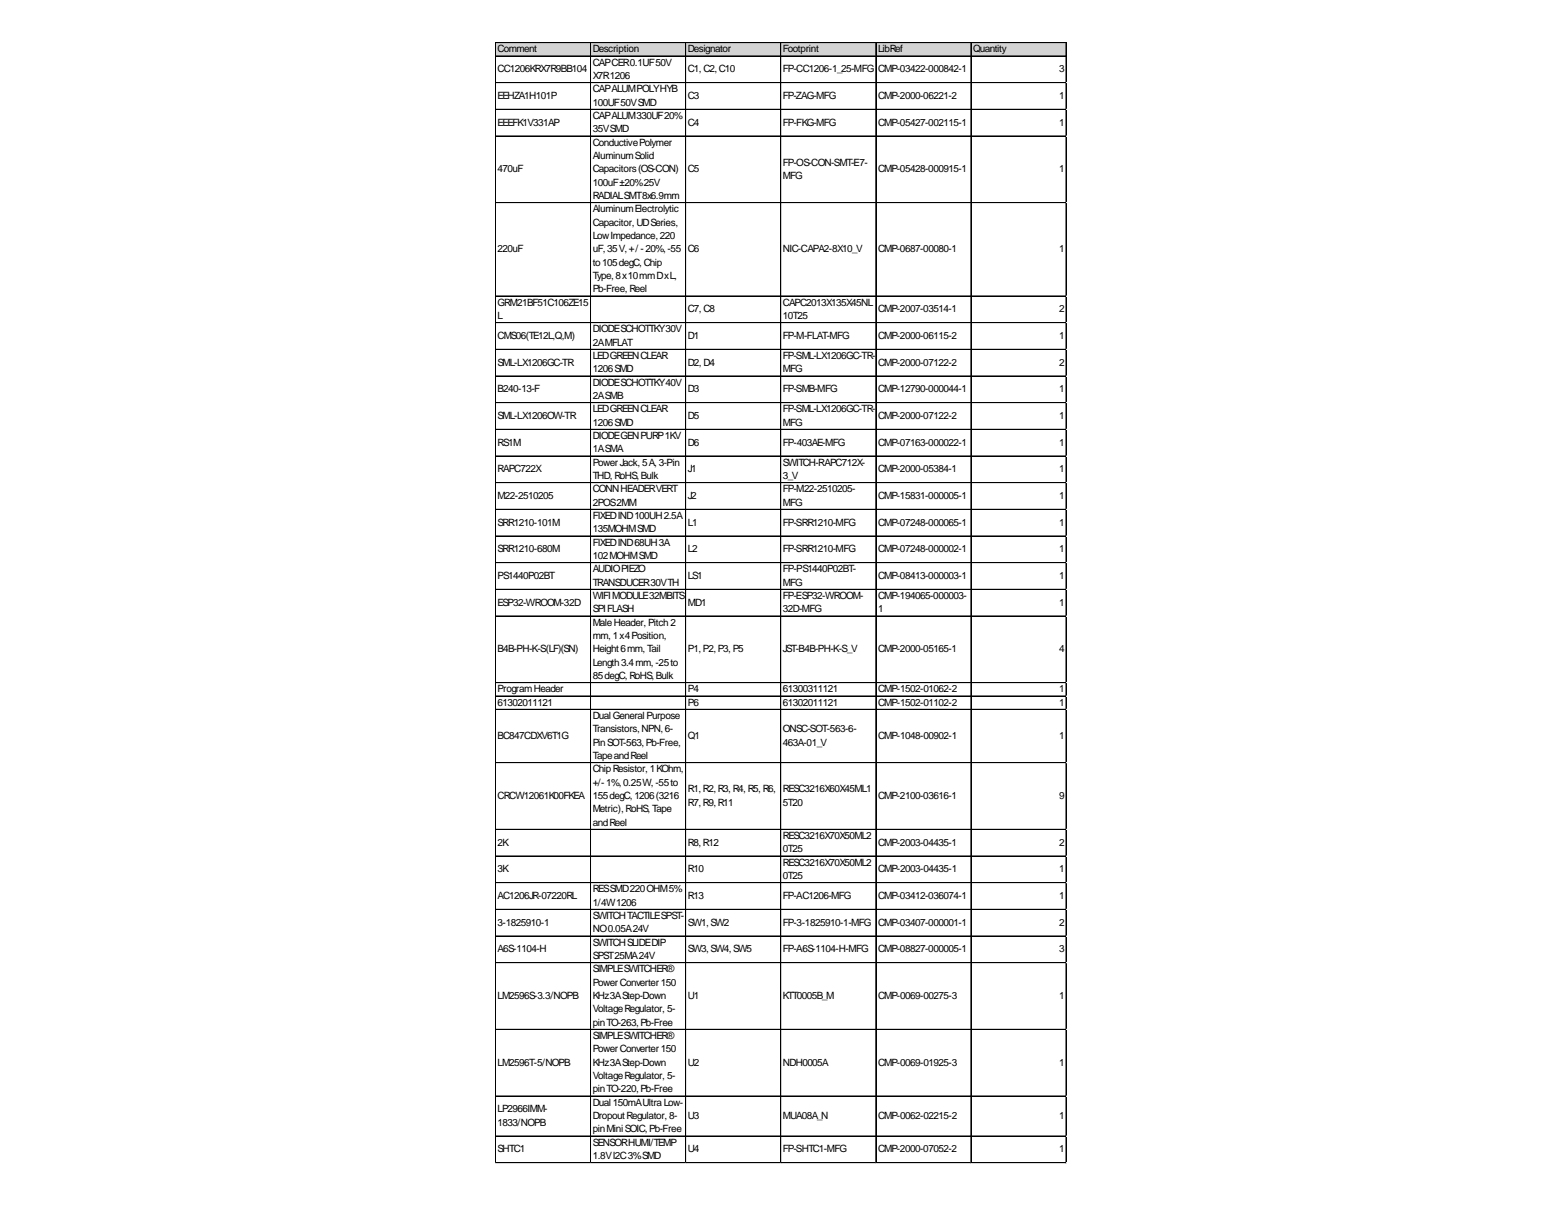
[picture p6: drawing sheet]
<svg xmlns="http://www.w3.org/2000/svg" width="279mm" height="216mm" viewBox="0 0 279 216" stroke-linecap="round" stroke-linejoin="round" font-family="sans-serif">
<defs><g id="words">
<g font-size="1.8">
<text x="88.9" y="9.3">Comment</text>
<text x="105.9" y="9.3">Description</text>
<text x="105.9" y="11.7">CAPCER0.1UF50V</text>
<text x="122.9" y="9.3">Designator</text>
<text x="139.9" y="9.3">Footprint</text>
<text x="156.9" y="9.3">LibRef</text>
<text x="173.8" y="9.3">Quantity</text>
<text x="88.9" y="12.9">CC1206KRX7R9BB104</text>
<text x="88.9" y="17.7">EEHZA1H101P</text>
<text x="105.9" y="14.1">X7R1206</text>
<text x="105.9" y="16.5">CAPALUMPOLYHYB</text>
<text x="122.9" y="12.9">C1,C2,C10</text>
<text x="122.9" y="17.7">C3</text>
<text x="139.9" y="12.9">FP-CC1206-1_25-MFG</text>
<text x="139.9" y="17.7">FP-ZAG-MFG</text>
<text x="156.9" y="12.9">CMP-03422-000842-1</text>
<text x="156.9" y="17.7">CMP-2000-06221-2</text>
<text x="189.2" y="12.9">3</text>
<text x="189.2" y="17.7">1</text>
<text x="88.9" y="22.4">EEEFK1V331AP</text>
<text x="105.9" y="18.9">100UF50VSMD</text>
<text x="105.9" y="21.2">CAPALUM330UF20%</text>
<text x="105.9" y="23.6">35VSMD</text>
<text x="122.9" y="22.4">C4</text>
<text x="139.9" y="22.4">FP-FKG-MFG</text>
<text x="156.9" y="22.4">CMP-05427-002115-1</text>
<text x="189.2" y="22.4">1</text>
<text x="105.9" y="26">ConductivePolymer</text>
<text x="105.9" y="28.4">AluminumSolid</text>
<text x="139.9" y="29.6">FP-OS-CON-SMT-E7-</text>
<text x="88.9" y="30.8">470uF</text>
<text x="105.9" y="30.8">Capacitors(OS-CON)</text>
<text x="105.9" y="33.2">100uF±20%25V</text>
<text x="105.9" y="35.5">RADIALSMT8x6.9mm</text>
<text x="122.9" y="30.8">C5</text>
<text x="139.9" y="32">MFG</text>
<text x="156.9" y="30.8">CMP-05428-000915-1</text>
<text x="189.2" y="30.8">1</text>
<text x="105.9" y="37.9">AluminumElectrolytic</text>
<text x="105.9" y="40.3">Capacitor, UDSeries,</text>
<text x="88.9" y="45.1">220uF</text>
<text x="105.9" y="42.7">LowImpedance,220</text>
<text x="105.9" y="45.1">uF,35V,+/ -20%,-55</text>
<text x="105.9" y="47.5">to105degC,Chip</text>
<text x="122.9" y="45.1">C6</text>
<text x="139.9" y="45.1">NIC-CAPA2-8X10_V</text>
<text x="156.9" y="45.1">CMP-0687-00080-1</text>
<text x="189.2" y="45.1">1</text>
<text x="105.9" y="49.8">Type,8x10mmDxL,</text>
<text x="105.9" y="52.2">Pb-Free,Reel</text>
<text x="88.9" y="54.6">GRM21BF51C106ZE15</text>
<text x="88.9" y="57">L</text>
<text x="105.9" y="59.4">DIODESCHOTTKY30V</text>
<text x="122.9" y="55.8">C7,C8</text>
<text x="139.9" y="54.6">CAPC2013X135X45NL</text>
<text x="139.9" y="57">10T25</text>
<text x="156.9" y="55.8">CMP-2007-03514-1</text>
<text x="189.2" y="55.8">2</text>
<text x="88.9" y="60.6">CMS06(TE12L,Q,M)</text>
<text x="88.9" y="65.3">SML-LX1206GC-TR</text>
<text x="105.9" y="61.8">2AMFLAT</text>
<text x="105.9" y="64.1">LEDGREENCLEAR</text>
<text x="122.9" y="60.6">D1</text>
<text x="122.9" y="65.3">D2,D4</text>
<text x="139.9" y="60.6">FP-M-FLAT-MFG</text>
<text x="139.9" y="64.1">FP-SML-LX1206GC-TR-</text>
<text x="156.9" y="60.6">CMP-2000-06115-2</text>
<text x="156.9" y="65.3">CMP-2000-07122-2</text>
<text x="189.2" y="60.6">1</text>
<text x="189.2" y="65.3">2</text>
<text x="88.9" y="70.1">B240-13-F</text>
<text x="105.9" y="66.5">1206SMD</text>
<text x="105.9" y="68.9">DIODESCHOTTKY40V</text>
<text x="105.9" y="71.3">2ASMB</text>
<text x="122.9" y="70.1">D3</text>
<text x="139.9" y="66.5">MFG</text>
<text x="139.9" y="70.1">FP-SMB-MFG</text>
<text x="156.9" y="70.1">CMP-12790-000044-1</text>
<text x="189.2" y="70.1">1</text>
<text x="88.9" y="74.9">SML-LX1206OW-TR</text>
<text x="105.9" y="73.7">LEDGREENCLEAR</text>
<text x="105.9" y="76.1">1206SMD</text>
<text x="122.9" y="74.9">D5</text>
<text x="139.9" y="73.7">FP-SML-LX1206GC-TR-</text>
<text x="139.9" y="76.1">MFG</text>
<text x="156.9" y="74.9">CMP-2000-07122-2</text>
<text x="189.2" y="74.9">1</text>
<text x="88.9" y="79.6">RS1M</text>
<text x="105.9" y="78.4">DIODEGENPURP1KV</text>
<text x="105.9" y="80.8">1ASMA</text>
<text x="105.9" y="83.2">PowerJack,5A,3-Pin</text>
<text x="122.9" y="79.6">D6</text>
<text x="139.9" y="79.6">FP-403AE-MFG</text>
<text x="139.9" y="83.2">SWITCH-RAPC712X-</text>
<text x="156.9" y="79.6">CMP-07163-000022-1</text>
<text x="189.2" y="79.6">1</text>
<text x="88.9" y="84.4">RAPC722X</text>
<text x="88.9" y="89.2">M22-2510205</text>
<text x="105.9" y="85.6">THD,RoHS,Bulk</text>
<text x="105.9" y="88">CONNHEADERVERT</text>
<text x="122.9" y="84.4">J1</text>
<text x="122.9" y="89.2">J2</text>
<text x="139.9" y="85.6">3_V</text>
<text x="139.9" y="88">FP-M22-2510205-</text>
<text x="156.9" y="84.4">CMP-2000-05384-1</text>
<text x="156.9" y="89.2">CMP-15831-000005-1</text>
<text x="189.2" y="84.4">1</text>
<text x="189.2" y="89.2">1</text>
<text x="88.9" y="93.9">SRR1210-101M</text>
<text x="105.9" y="90.4">2POS2MM</text>
<text x="105.9" y="92.7">FIXEDIND100UH2.5A</text>
<text x="105.9" y="95.1">135MOHMSMD</text>
<text x="122.9" y="93.9">L1</text>
<text x="139.9" y="90.4">MFG</text>
<text x="139.9" y="93.9">FP-SRR1210-MFG</text>
<text x="156.9" y="93.9">CMP-07248-000065-1</text>
<text x="189.2" y="93.9">1</text>
<text x="88.9" y="98.7">SRR1210-680M</text>
<text x="105.9" y="97.5">FIXEDIND68UH3A</text>
<text x="105.9" y="99.9">102MOHMSMD</text>
<text x="122.9" y="98.7">L2</text>
<text x="139.9" y="98.7">FP-SRR1210-MFG</text>
<text x="156.9" y="98.7">CMP-07248-000002-1</text>
<text x="189.2" y="98.7">1</text>
<text x="88.9" y="103.5">PS1440P02BT</text>
<text x="105.9" y="102.3">AUDIOPIEZO</text>
<text x="105.9" y="104.7">TRANSDUCER30VTH</text>
<text x="105.9" y="107">WIFIMODULE32MBITS</text>
<text x="122.9" y="103.5">LS1</text>
<text x="139.9" y="102.3">FP-PS1440P02BT-</text>
<text x="139.9" y="104.7">MFG</text>
<text x="139.9" y="107">FP-ESP32-WROOM-</text>
<text x="156.9" y="103.5">CMP-08413-000003-1</text>
<text x="156.9" y="107">CMP-194065-000003-</text>
<text x="189.2" y="103.5">1</text>
<text x="88.9" y="108.2">ESP32-WROOM-32D</text>
<text x="105.9" y="109.4">SPIFLASH</text>
<text x="105.9" y="111.8">MaleHeader, Pitch2</text>
<text x="122.9" y="108.2">MD1</text>
<text x="139.9" y="109.4">32D-MFG</text>
<text x="156.9" y="109.4">1</text>
<text x="189.2" y="108.2">1</text>
<text x="88.9" y="116.6">B4B-PH-K-S(LF)(SN)</text>
<text x="105.9" y="114.2">mm,1x4Position,</text>
<text x="105.9" y="116.6">Height6mm,Tail</text>
<text x="105.9" y="119">Length3.4mm,-25to</text>
<text x="122.9" y="116.6">P1,P2,P3,P5</text>
<text x="139.9" y="116.6">JST-B4B-PH-K-S_V</text>
<text x="156.9" y="116.6">CMP-2000-05165-1</text>
<text x="189.2" y="116.6">4</text>
<text x="88.9" y="123.7">ProgramHeader</text>
<text x="105.9" y="121.3">85degC,RoHS,Bulk</text>
<text x="122.9" y="123.7">P4</text>
<text x="139.9" y="123.7">61300311121</text>
<text x="156.9" y="123.7">CMP-1502-01062-2</text>
<text x="189.2" y="123.7">1</text>
<text x="88.9" y="126.1">61302011121</text>
<text x="105.9" y="128.5">DualGeneralPurpose</text>
<text x="105.9" y="130.9">Transistors,NPN,6-</text>
<text x="122.9" y="126.1">P6</text>
<text x="139.9" y="126.1">61302011121</text>
<text x="139.9" y="130.9">ONSC-SOT-563-6-</text>
<text x="156.9" y="126.1">CMP-1502-01102-2</text>
<text x="189.2" y="126.1">1</text>
<text x="88.9" y="132.1">BC847CDXV6T1G</text>
<text x="105.9" y="133.3">PinSOT-563,Pb-Free,</text>
<text x="105.9" y="135.6">TapeandReel</text>
<text x="122.9" y="132.1">Q1</text>
<text x="139.9" y="133.3">463A-01_V</text>
<text x="156.9" y="132.1">CMP-1048-00902-1</text>
<text x="189.2" y="132.1">1</text>
<text x="88.9" y="142.8">CRCW12061K00FKEA</text>
<text x="105.9" y="138">ChipResistor, 1KOhm,</text>
<text x="105.9" y="140.4">+/-1%,0.25W,-55to</text>
<text x="105.9" y="142.8">155degC,1206(3216</text>
<text x="122.9" y="141.6">R1,R2,R3,R4,R5,R6,</text>
<text x="122.9" y="144">R7,R9,R11</text>
<text x="139.9" y="141.6">RESC3216X60X45ML1</text>
<text x="139.9" y="144">5T20</text>
<text x="156.9" y="142.8">CMP-2100-03616-1</text>
<text x="189.2" y="142.8">9</text>
<text x="105.9" y="145.2">Metric),RoHS,Tape</text>
<text x="105.9" y="147.6">andReel</text>
<text x="139.9" y="149.9">RESC3216X70X50ML2</text>
<text x="88.9" y="151.1">2K</text>
<text x="88.9" y="155.9">3K</text>
<text x="122.9" y="151.1">R8,R12</text>
<text x="122.9" y="155.9">R10</text>
<text x="139.9" y="152.3">0T25</text>
<text x="139.9" y="154.7">RESC3216X70X50ML2</text>
<text x="156.9" y="151.1">CMP-2003-04435-1</text>
<text x="156.9" y="155.9">CMP-2003-04435-1</text>
<text x="189.2" y="151.1">2</text>
<text x="189.2" y="155.9">1</text>
<text x="88.9" y="160.7">AC1206JR-07220RL</text>
<text x="105.9" y="159.5">RESSMD220OHM5%</text>
<text x="105.9" y="161.8">1/4W1206</text>
<text x="122.9" y="160.7">R13</text>
<text x="139.9" y="157.1">0T25</text>
<text x="139.9" y="160.7">FP-AC1206-MFG</text>
<text x="156.9" y="160.7">CMP-03412-036074-1</text>
<text x="189.2" y="160.7">1</text>
<text x="88.9" y="165.4">3-1825910-1</text>
<text x="105.9" y="164.2">SWITCHTACTILESPST-</text>
<text x="105.9" y="166.6">NO0.05A24V</text>
<text x="122.9" y="165.4">SW1,SW2</text>
<text x="139.9" y="165.4">FP-3-1825910-1-MFG</text>
<text x="156.9" y="165.4">CMP-03407-000001-1</text>
<text x="189.2" y="165.4">2</text>
<text x="88.9" y="170.2">A6S-1104-H</text>
<text x="105.9" y="169">SWITCHSLIDEDIP</text>
<text x="105.9" y="171.4">SPST25MA24V</text>
<text x="105.9" y="173.8">SIMPLESWITCHER®</text>
<text x="122.9" y="170.2">SW3,SW4,SW5</text>
<text x="139.9" y="170.2">FP-A6S-1104-H-MFG</text>
<text x="156.9" y="170.2">CMP-08827-000005-1</text>
<text x="189.2" y="170.2">3</text>
<text x="88.9" y="178.5">LM2596S-3.3/NOPB</text>
<text x="105.9" y="176.1">PowerConverter150</text>
<text x="105.9" y="178.5">KHz3AStep-Down</text>
<text x="122.9" y="178.5">U1</text>
<text x="139.9" y="178.5">KTT0005B_M</text>
<text x="156.9" y="178.5">CMP-0069-00275-3</text>
<text x="189.2" y="178.5">1</text>
<text x="105.9" y="180.9">VoltageRegulator, 5-</text>
<text x="105.9" y="183.3">pinTO-263,Pb-Free</text>
<text x="105.9" y="185.7">SIMPLESWITCHER®</text>
<text x="88.9" y="190.4">LM2596T-5/NOPB</text>
<text x="105.9" y="188.1">PowerConverter150</text>
<text x="105.9" y="190.4">KHz3AStep-Down</text>
<text x="122.9" y="190.4">U2</text>
<text x="139.9" y="190.4">NDH0005A</text>
<text x="156.9" y="190.4">CMP-0069-01925-3</text>
<text x="189.2" y="190.4">1</text>
<text x="105.9" y="192.8">VoltageRegulator, 5-</text>
<text x="105.9" y="195.2">pinTO-220,Pb-Free</text>
<text x="105.9" y="197.6">Dual150mAUltraLow-</text>
<text x="88.9" y="198.8">LP2966IMM-</text>
<text x="88.9" y="201.2">1833/NOPB</text>
<text x="105.9" y="200">DropoutRegulator, 8-</text>
<text x="105.9" y="202.4">pinMiniSOIC,Pb-Free</text>
<text x="122.9" y="200">U3</text>
<text x="139.9" y="200">MUA08A_N</text>
<text x="156.9" y="200">CMP-0062-02215-2</text>
<text x="189.2" y="200">1</text>
<text x="88.9" y="205.9">SHTC1</text>
<text x="105.9" y="204.7">SENSORHUMI/TEMP</text>
<text x="105.9" y="207.1">1.8VI2C3%SMD</text>
<text x="122.9" y="205.9">U4</text>
<text x="139.9" y="205.9">FP-SHTC1-MFG</text>
<text x="156.9" y="205.9">CMP-2000-07052-2</text>
<text x="189.2" y="205.9">1</text>
</g>
</g></defs>
<path d="M88.6 7.7h101.9v2.4h-101.9z" fill="#d3d3d3"/>
<g fill="none" stroke="#000" stroke-width=".18">
<path d="M88.5 7.6v200.3M88.6 7.6v200.3M88.6 7.6h101.9M88.6 7.7h101.9M88.6 10h101.9M88.6 14.8h101.9M88.6 19.5h101.9M88.6 19.6h101.9M105.5 7.7v200.2M122.5 7.7v200.2M139.5 7.7v200.2M156.5 7.7v200.2"/>
<path d="M173.4 7.7v200.2M173.5 7.7v200.2M190.4 7.7v200.2M190.5 7.7v200.2M88.6 24.3h101.9M88.6 36.2h101.9M88.6 36.3h101.9M88.6 52.9h101.9M88.6 57.7h101.9M88.6 62.4h101.9M88.6 62.5h101.9M88.6 67.2h101.9"/>
<path d="M88.6 72h101.9M88.6 76.7h101.9M88.6 76.8h101.9M88.6 81.5h101.9M88.6 86.3h101.9M88.6 91h101.9M88.6 91.1h101.9M88.6 95.8h101.9M88.6 100.6h101.9M88.6 105.3h101.9M88.6 105.4h101.9M88.6 110.1h101.9"/>
<path d="M88.6 122h101.9M88.6 122.1h101.9M88.6 124.4h101.9M88.6 126.8h101.9M88.6 136.3h101.9M88.6 136.4h101.9M88.6 148.2h101.9M88.6 148.3h101.9M88.6 153h101.9M88.6 157.7h101.9M88.6 157.8h101.9M88.6 162.5h101.9"/>
<path d="M88.6 162.6h101.9M88.6 167.3h101.9M88.6 172h101.9M88.6 172.1h101.9M88.6 184h101.9M88.6 195.9h101.9M88.6 203h101.9M88.6 203.1h101.9M88.6 207.8h101.9"/>
</g>
<path d="M88.5 207.9h.1" fill="none" stroke="#e0e0e0" stroke-width=".18"/>
<path d="M88.5 207.9h.1z" fill="#e0e0e0"/>
<path d="M105.5 207.9h.1" fill="none" stroke="#e0e0e0" stroke-width=".18"/>
<path d="M105.5 207.9h.1z" fill="#e0e0e0"/>
<path d="M122.5 207.9h.1" fill="none" stroke="#e0e0e0" stroke-width=".18"/>
<path d="M122.5 207.9h.1z" fill="#e0e0e0"/>
<path d="M139.5 207.9h.1" fill="none" stroke="#e0e0e0" stroke-width=".18"/>
<path d="M139.5 207.9h.1z" fill="#e0e0e0"/>
<path d="M156.5 207.9h.1" fill="none" stroke="#e0e0e0" stroke-width=".18"/>
<path d="M156.5 207.9h.1z" fill="#e0e0e0"/>
<path d="M173.4 207.9h.1" fill="none" stroke="#e0e0e0" stroke-width=".18"/>
<path d="M173.4 207.9h.1z" fill="#e0e0e0"/>
<path d="M190.4 207.9h.1" fill="none" stroke="#e0e0e0" stroke-width=".18"/>
<path d="M190.4 207.9h.1z" fill="#e0e0e0"/>
<use href="#words"/>
</svg>
